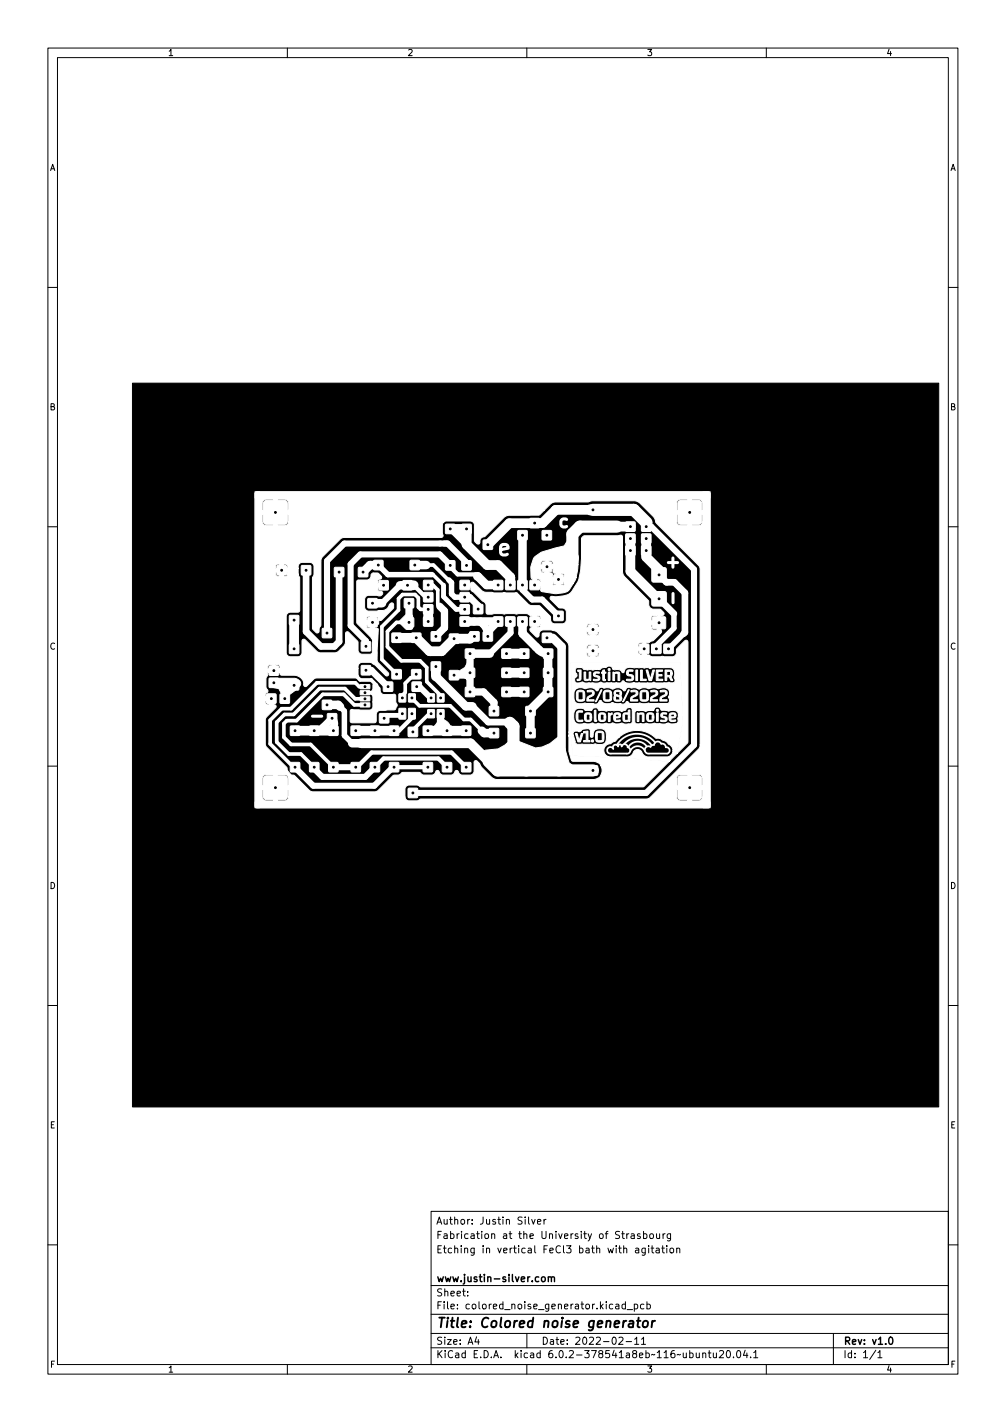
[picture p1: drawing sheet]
<svg xmlns="http://www.w3.org/2000/svg" width="210mm" height="297mm" viewBox="0 0 210 297" stroke-linecap="round" stroke-linejoin="round" font-family="sans-serif">
<defs><g id="words">
<text font-size="4.6" fill="#fff" x="104" y="116.1">e</text>
<g font-size="3.5" fill="#fff">
<text x="116.7" y="110.2">c</text>
<text x="139.5" y="118.6">+</text>
<text x="139.4" y="124.3" transform="rotate(90 139.4 124.3)">-</text>
<text x="66.8" y="148.5" transform="rotate(180 66.8 148.5)">-</text>
</g>
<text font-size="2.8" x="91" y="277.3">Title: Colored noise generator</text>
<g font-size="2.1">
<text x="91" y="255.8">Author: Justin Silver</text>
<text x="91" y="261.8">Etching in vertical FeCl3 bath with agitation</text>
<text x="91" y="258.8">Fabrication at the University of Strasbourg</text>
<text x="91" y="267.8">www.justin-silver.com</text>
<text x="91" y="273.5">File: colored_noise_generator.kicad_pcb</text>
<text x="91" y="270.8">Sheet:</text>
<text x="91" y="280.9">Size: A4</text>
<text x="113" y="280.9">Date: 2022-02-11</text>
<text x="176" y="280.9">Rev: v1.0</text>
<text x="91" y="283.7">KiCad E.D.A. kicad 6.0.2-378541a8eb~116~ubuntu20.04.1</text>
<text x="176" y="283.7">Id: 1/1</text>
</g>
<g font-size="1.8">
<text x="35" y="11.7">1</text>
<text x="85" y="11.7">2</text>
<text x="135" y="11.7">3</text>
<text x="185" y="11.7">4</text>
<text x="10.3" y="35.7">A</text>
<text x="198.4" y="35.7">A</text>
<text x="10.3" y="85.7">B</text>
<text x="198.4" y="85.7">B</text>
<text x="10.3" y="135.7">C</text>
<text x="198.4" y="135.7">C</text>
<text x="10.3" y="185.7">D</text>
<text x="198.4" y="185.7">D</text>
<text x="10.4" y="235.7">E</text>
<text x="198.4" y="235.7">E</text>
<text x="10.4" y="285.7">F</text>
<text x="35" y="286.7">1</text>
<text x="85" y="286.7">2</text>
<text x="135" y="286.7">3</text>
<text x="185" y="286.7">4</text>
<text x="198.5" y="285.7">F</text>
</g>
</g></defs>
<g fill="none" stroke="#000" stroke-width=".21">
<path d="M10 10h190v277h-190zM12 12h186v273h-186zM60 10v2M110 10v2M160 10v2M10 60h2M198 60h2M10 110h2M198 110h2M10 160h2M198 160h2M10 210h2"/>
<path d="M198 210h2M90 253h108v32h-108zM110.4 254.2v1.3l.2 .2M111 254.7l.4 1 .3-1M112.2 255.2l.7-.1v-.3l-.5-.1-.2 .2 .1 .7h.6M113.6 254.7v1M114 254.7l-.4 .3M130.9 257.7v1M131.3 257.7l-.4 .3M131.8 257.8h.6v.9M132.4 258.1h-.5l-.2 .3 .2 .3 .5-.1M133.7 257.8l-.4-.1-.2 .2 .1 .2 .5 .2v.3h-.6"/>
<path d="M134.4 257.8l.4-.1 .3 .3-.2 .6h-.5M134.4 257.2v1.5M135.8 257.8l.4-.1 .2 .3v.4l-.2 .3-.4-.1-.1-.2zM137.1 257.7l.1 .9 .3 .1 .2-.1M137.7 257.7v1M138.4 257.7v1M138.9 257.7l-.5 .3M140 257.7v1.2l-.3 .3-.3-.1M140 257.8l-.4-.1-.3 .3 .1 .6h.6M10 260h2M90 278.5h108M90 274.5h108"/>
<path d="M90 268.5h108M97.7 270.6v.1M97.7 269.8v.1M99.5 279.2l-.3 1.1h.9M99.9 279.8v1M110 278.5v3M129.2 279.5l.6-.2 .3 .4-.9 1.1h.9M130.6 272.5l-.4-.1-.3 .3 .1 .6h.6M130.6 271.9v1.5M130.9 273.6h1.2M132.4 272.5l.5-.1 .3 .3-.2 .6h-.6M132.4 272.4v1.5"/>
<path d="M132.5 279.7l.4-.4v1.5M132.7 260.8h.6l.1 .9M133.4 261.1h-.5l-.2 .3 .2 .3 .5-.1M133.9 279.7l.5-.4v1.5M134.4 272.5l-.4-.1-.3 .3 .2 .6h.5M134.7 260.7v1.2l-.3 .3-.3-.1M134.7 260.8l-.4-.1-.3 .3 .2 .6h.5M135.1 272.5l.4-.1 .3 .3-.1 .6h-.6M135.1 271.9v1.5M135.4 260.2v.2M135.4 260.7v1M135.9 260.7h.6"/>
<path d="M136.2 260.2v1.3l.3 .2M137 260.8h.6l.1 .9M137.7 261.1h-.5l-.3 .3 .3 .3 .5-.1M138.2 260.7h.5M138.4 260.2v1.3l.3 .2M139.2 260.2v.2M139.2 260.7v1M140 260.8l.4-.1 .3 .3v.4l-.3 .3-.4-.1-.1-.2zM141.3 260.9l.2-.2 .4 .1v.9M141.3 260.7v1M174 278.5v6.5M198 260h2"/>
<path d="M60 285v2M90 281.5h108M110 285v2M130.7 280.2h1.2M132.5 280.8h.9M133.9 280.8h.9M146.7 282.8l.2-.2 .4 .1 .1 .9M146.7 282.6v1M147.9 282.6h.5M148.1 282.1v1.3l.3 .2M148.9 282.6l.1 .9 .4 .1 .2-.1M149.6 282.6v1"/>
<path d="M150.2 282.3l.6-.2 .3 .4-.9 1.1h.9M151.9 282.2l.1-.1a.8 .8 0 0 1 .5 .8 .8 .8 0 0 1-.5 .7 1 1 0 0 1-.1-1.4zM153.2 283.5v.1M153.9 282.3l.3-.2a.8 .8 0 0 1 .5 .8 .8 .8 0 0 1-.5 .7l-.3-.1-.1-.5zM155.6 282l-.4 1.1h1M155.9 282.6v1M156.7 283.5v.1M157.4 282.5l.4-.4v1.5M157.4 283.6h.8M160 285v2M182.9 282l-1.3 2M183.3 282.5l.4-.4v1.5"/>
<path d="M183.3 283.6h.9"/>
</g>
<path d="M113.1 266.9l.2-.2 .5 .2v.5l-.1 .2-.4 .1-.2-.1zM114.5 266.9l.2-.2 .4 .1v.9M114.5 266.7v1M115.1 266.9l.2-.2 .4 .1 .1 .9M185.8 279.4l.1-.1a.8 .8 0 0 1 .5 .8 .8 .8 0 0 1-.5 .7 1 1 0 0 1-.1-1.4z" fill="none" stroke="#000" stroke-width=".3"/>
<path d="M131.4 276h.8l-.1 1.2M132.2 276.4l-.6 .1a.4 .4 0 0 0-.4 .3 .4 .4 0 0 0 .3 .4l.6-.1M133 275.9h.7M133.3 275.2l-.2 1.8 .1 .1 .4 .1M134.4 276.1l.1-.1a.5 .5 0 0 1 .8 .3l-.1 .6-.2 .2a.5 .5 0 0 1-.8-.2zM136.2 275.9l-.2 1.3M136.8 275.9l-.4 .1-.2 .3" fill="none" stroke="#000" stroke-width=".4"/>
<path d="M27.7 80h168.3v151.2h-168.3z" fill="#000" stroke="#000" stroke-width=".21"/>
<path d="M53.3 102.7h95v66h-95z" fill="none" stroke="#fff" stroke-width=".21"/>
<path d="M127 156.2a.68 .68 0 0 1 1.1 .2l-.1-.5 .5-.3h.3l.3 .3 .1-.3 .3-.1 .3 .4 .3-.3 .4-.1 .4 .2 .2 .4a.67 .67 0 0 1 .5 .8 .67 .67 0 0 1-.8 .5h-3.2a.68 .68 0 0 1-.8-.4 .68 .68 0 0 1 .2-.8zM130.3 155.5a3.6 3.6 0 0 1 5.8 .2M134.6 156.8a1.67 1.67 0 0 0-1.5-.9 1.67 1.67 0 0 0-1.5 1M134.9 156.1a.77 .77 0 0 1 .9-.1l.3-.3a.6 .6 0 0 0 .7-.6 .87 .87 0 0 1 1.3 .2 .76 .76 0 0 1 .9 .8 .67 .67 0 0 1 .8 .5 .67 .67 0 0 1-.5 .8h-3.8a.77 .77 0 0 1-.8-.4 .77 .77 0 0 1 .2-.9zM135 155.9a2.26 2.26 0 0 0-3.8 .1M136.8 155.1a4.9 4.9 0 0 0-8 .5" fill="none" stroke="#fff" stroke-width=".37"/>
<g fill="#fff" stroke="#fff" stroke-width=".21">
<path d="M138.9 140h.5a.67 .67 0 0 1 1 .7h-.4a.32 .32 0 0 0-.1-.4 .32 .32 0 0 0-.3-.1h-.4v.9h.7l.1-.4h.4l-.1 .4-.2 .2 .4 .8h-.4l-.4-.7h-.5v.7h-.3z"/>
<path d="M121.8 152.8l1-.1v2h.4v.3h-1.3v-.3h.5v-1.3v-.3h-.6z"/>
<path d="M133 148.9l.3 .2a.74 .74 0 0 1 1-.1 .74 .74 0 0 1 .2 .9v.8h-.4v-1.5h-.2a.35 .35 0 0 0-.5 0 .35 .35 0 0 0 0 .5v1h-.4z"/>
<path d="M128.3 144.4l.4-.2a.78 .78 0 0 1 1.1 .6h-.4v-.3h-.8l-.1 .5 .8 .3h.1v-.5h.4l-.2 .6 .2 .5h-.4v-.3l-.8-.2-.1 .8h.8l.1-.3h.4a.72 .72 0 0 1-1.1 .6 .8 .8 0 0 1-.4-1.3l-.1-.5z"/>
<path d="M133.8 144.3l.3-.1a1 1 0 0 1 1.1 .3 1 1 0 0 1 .2 1.1l-.1 .6h-.3v-1.6l-1-.1v1.6l1.3 .1a1.2 1.2 0 0 1-1.6 0 2.31 2.31 0 0 1 .1-1.9z"/>
<path d="M122.2 149.1a.8 .8 0 0 1 1-.2 .8 .8 0 0 1 .3 .9h-.3v-.6h-.8v1.2h.7l.1-.6h.3a.79 .79 0 0 1-.8 .9 .79 .79 0 0 1-.7-1z"/>
<path d="M125.8 140l.4-.1v.5h.3v.2h-.3v1.3h.2a.31 .31 0 0 1-.4 .3 .31 .31 0 0 1-.1-.5l-.1-1.1h-.2v-.2h.2z"/>
<path d="M131.2 144.1h.2l-1.2 2.4-.2 .1z"/>
<path d="M128.3 149.1l.4-.2a.55 .55 0 0 1 .6 0 .55 .55 0 0 1 .3 .5h-.3v-.2h-.7l-.1 .5h.3a.29 .29 0 0 0 .4 0 .29 .29 0 0 0 .1-.3h.3a.51 .51 0 0 1-.7 .6h-.4v.4h1v.1a.85 .85 0 0 1-1.1 .1 .85 .85 0 0 1-.3-1.1z"/>
<path d="M124.6 152.8h.1a.97 .97 0 0 1 1.2 .1 .97 .97 0 0 1 .2 1.1l-.1 .7h-.2l-.1-1.6-1-.1 .1 1.7h1.2a1.19 1.19 0 0 1-1.6 0 2.18 2.18 0 0 1 .2-1.9z"/>
<path d="M135.2 149.1a.8 .8 0 0 1 .9-.2 .8 .8 0 0 1 .4 .9h-.3v-.6h-.8v1.2h.7l.1-.6h.3a.79 .79 0 0 1-.8 .9 .79 .79 0 0 1-.7-1z"/>
<path d="M120.5 148.6l1.1-.1v.3l-.9 .1v1.5h.9l.1 .1a.86 .86 0 0 1-1.1 .1 .86 .86 0 0 1-.3-1z"/>
<path d="M131.7 144.3l.4-.1a.74 .74 0 0 1 .8 .1 .74 .74 0 0 1 .2 .9l-1.1 .5v.5h1.1v.2h-1.5a1.19 1.19 0 0 1 1.2-1.3v-.6h-1.1z"/>
<path d="M127.1 140.4l.3-.1v1.8h-.4z"/>
<path d="M131 140l.4-.1 .8 .1v.2h-1v.7h.2a.7 .7 0 0 1 .9 .6 .7 .7 0 0 1-.9 .7l-.6-.1v-.2h1.1v-.7a.77 .77 0 0 1-1.1-.7z"/>
<path d="M137 140h1.4l-.1 .2h-.9v.7h.8v.3h-.8v.7h1v.3h-1.4z"/>
<path d="M133.7 140h.4v1.9h.8v.3h-1.2z"/>
<path d="M139.9 149.1l.3-.2a.55 .55 0 0 1 .6 0 .55 .55 0 0 1 .3 .5h-.3v-.2h-.7v.5h.3a.29 .29 0 0 0 .3 0 .29 .29 0 0 0 .1-.3h.3a.51 .51 0 0 1-.7 .6h-.3v.4h.9l.1 .1a.85 .85 0 0 1-1.1 .1 .85 .85 0 0 1-.3-1.1z"/>
<path d="M134.9 140a.51 .51 0 0 1 .5 .6l.4 1.2 .5-1.8h.3l-.6 2.2h-.5z"/>
<path d="M124.1 148.4l.3-.1v2.1l.2 .1a.25 .25 0 0 1-.2 .3 .25 .25 0 0 1-.3-.2z"/>
<path d="M130.2 149l.4-.1 .6 .1v-.3a.26 .26 0 0 1 0-.3 .26 .26 0 0 1 .3-.1v1.5h-.3v-.6h-.3a.38 .38 0 0 0-.5 .1 .38 .38 0 0 0 0 .5v.7l.7-.1 .1-.6h.3v.9l-.2-.1a.82 .82 0 0 1-1 0 .82 .82 0 0 1-.2-1z"/>
<path d="M127 148.9l.3 .3 .5-.3v.3l-.4 .2v1.3h-.4z"/>
<path d="M137.1 148.9h.3v1.8h-.3z"/>
<path d="M126.2 144.3l.3-.1a1 1 0 0 1 1.1 .3 1 1 0 0 1 .1 1.1l-.1 .6h-.2l-.1-1.6-1-.1 .1 1.6 1.2 .1a1.2 1.2 0 0 1-1.6 0 2.31 2.31 0 0 1 .2-1.9z"/>
<path d="M138.1 149l.4-.1 .7 .1-.1 .2h-.8l.1 .4a.64 .64 0 0 1 .8 .2 .64 .64 0 0 1 0 .8l-.5 .1h-.8l.1-.3h.9v-.4a.71 .71 0 0 1-.9-.7z"/>
<path d="M137.8 144.3l.4-.1a.74 .74 0 0 1 .8 .1 .74 .74 0 0 1 .2 .9l-1.1 .5v.5h1.2v.2h-1.5a1.19 1.19 0 0 1 1.1-1.3v-.6h-1z"/>
<path d="M125.5 144.1h.2l-1.2 2.4-.2 .1z"/>
<path d="M132.8 140h.3v2.2h-.3z"/>
<path d="M120.2 153.2h.3l.4 1.5 .5-1.5 .3 .1-.5 1.7h-.5z"/>
<path d="M128 140.4l.2 .1a.92 .92 0 0 1 1.2 .1v1.6h-.4v-1.6h-.2a.35 .35 0 0 0-.4 .1 .35 .35 0 0 0-.1 .4v1.1h-.3z"/>
<path d="M135.9 144.3l.3-.1a.74 .74 0 0 1 .9 .1 .74 .74 0 0 1 .1 .9l-1.1 .5v.5h1.2v.2h-1.5a1.19 1.19 0 0 1 1.2-1.3v-.6h-1.1z"/>
<path d="M121.9 140.4h.4v1.5l.7-.1v-1.4h.4v1.8l-.3-.2-.2 .1a.61 .61 0 0 1-.8 0 .61 .61 0 0 1-.2-.7z"/>
<path d="M120.6 140h.7v1.8a.38 .38 0 0 1-.5 .4h-.3a.3 .3 0 0 1 .1-.3 .3 .3 0 0 1 .3-.1l.1-1.6h-.4z"/>
<path d="M122.6 144.3l.4-.1a.74 .74 0 0 1 .8 .1 .74 .74 0 0 1 .2 .9l-1.1 .5v.5h1.1v.2h-1.5a1.19 1.19 0 0 1 1.2-1.3v-.6h-1.1z"/>
<path d="M124.1 140.5l.3-.2 .8 .1-.1 .3-.8-.1 .1 .5a.64 .64 0 0 1 .7 .2 .64 .64 0 0 1 0 .7l-.4 .2-.8-.1v-.2h1v-.4a.71 .71 0 0 1-1-.8z"/>
<path d="M120.5 144.3l.3-.1a1 1 0 0 1 1.1 .3 1 1 0 0 1 .2 1.1l-.1 .6h-.3v-1.6l-1-.1v1.6l1.3 .1a1.2 1.2 0 0 1-1.6 0 2.31 2.31 0 0 1 .1-1.9z"/>
<path d="M125.1 149.1a.8 .8 0 0 1 1-.2 .8 .8 0 0 1 .4 .9h-.4v-.6h-.8v1.2h.8v-.6h.4a.79 .79 0 0 1-.9 .9 .79 .79 0 0 1-.6-1z"/>
<path d="M90.1 138.3h1.9v1.9h-1.9z"/>
<path d="M100.9 112.8h1.9v1.9h-1.9z"/>
<path d="M85.3 164.7h1.8v1.9h-1.8z"/>
<path d="M98.9 126.3h1.9v1.9h-1.9z"/>
<path d="M115.7 120.1h1.8v1.9h-1.8z"/>
<path d="M115.7 127.7h1.8v1.9h-1.8z"/>
<path d="M93.1 109.5h1.9v1.9h-1.9z"/>
<path d="M93.1 117.2h1.9v1.8h-1.9z"/>
<path d="M81.9 139.9h1.8v1.9h-1.8z"/>
<path d="M81.9 132.3h1.8v1.9h-1.8z"/>
<path d="M100.9 132h1.9v1.9h-1.9z"/>
<path d="M109.8 147.6h1.9v1.9h-1.9z"/>
<path d="M102.2 147.6h1.9v1.9h-1.9z"/>
<path d="M85.3 151.9h1.8v1.9h-1.8z"/>
<path d="M60.5 134.6h1.8v1.9h-1.8z"/>
<path d="M60.5 142.2h1.8v1.9h-1.8z"/>
<path d="M122.9 105.6h1.9v1.8h-1.9z"/>
<path d="M122.9 130.6h1.9v1.8h-1.9z"/>
<path d="M122.9 135h1.9v1.9h-1.9z"/>
<path d="M122.9 160h1.9v1.9h-1.9z"/>
<path d="M96.5 117.2h1.9v1.8h-1.9z"/>
<path d="M96.5 109.5h1.9v1.9h-1.9z"/>
<path d="M86 139.9h1.8v1.9h-1.8z"/>
<path d="M86 132.3h1.8v1.9h-1.8z"/>
<path d="M113.3 132.3h1.8v1.9h-1.8z"/>
<path d="M84.1 121.3h1.9v1.9h-1.9z"/>
<path d="M79.1 121.3h1.9v1.9h-1.9z"/>
<path d="M90.1 132h1.9v1.9h-1.9z"/>
<path d="M136.2 118.7l.3-.1h2.5l.1 .3v2.6l-.3 .1-2.6-.1-.1-.3z"/>
<path d="M136.2 123.7l.3-.1h2.5l.1 .3v2.6l-.3 .1-2.6-.1-.1-.3z"/>
<path d="M136.3 129l.2-.2 2.4 .1 .1 .2-.1 2.1-.2 .2-2.4-.1-.1-.3z"/>
<path d="M74.9 118.6h1.8v1.8h-1.8z"/>
<path d="M69.9 118.6h1.8v1.8h-1.8z"/>
<path d="M88.4 151.7h1.9v1.9h-1.9z"/>
<path d="M88.4 159.3h1.9v1.9h-1.9z"/>
<path d="M55.2 104.7l.4-.2h3.8l.4 .2 .2 .5v3.7l-.2 .5-.4 .1h-3.8l-.4-.1-.2-.5v-3.7z"/>
<path d="M88.5 128.9h1.9v1.9h-1.9z"/>
<path d="M88.5 126.3h1.9v1.9h-1.9z"/>
<path d="M88.5 123.8h1.9v1.9h-1.9z"/>
<path d="M88.5 121.3h1.9v1.8h-1.9z"/>
<path d="M96.1 121.3h1.9v1.8h-1.9z"/>
<path d="M96.1 123.8h1.9v1.9h-1.9z"/>
<path d="M96.1 126.3h1.9v1.9h-1.9z"/>
<path d="M96.1 128.9h1.9v1.9h-1.9z"/>
<path d="M141.7 162.2l.4-.2h3.8l.4 .2 .2 .5v3.7l-.2 .5-.4 .1h-3.8l-.4-.1-.2-.5v-3.7z"/>
<path d="M68.7 151.7h1.9v1.9h-1.9z"/>
<path d="M68.7 159.3h1.9v1.9h-1.9z"/>
<path d="M68.4 149.1h1.9v1.9h-1.9z"/>
<path d="M77.3 151.7h1.9v1.9h-1.9z"/>
<path d="M77.3 159.3h1.9v1.9h-1.9z"/>
<path d="M113.5 143.6h1.9v1.9h-1.9z"/>
<path d="M108.5 143.6h1.9v1.9h-1.9z"/>
<path d="M141.7 104.7l.4-.2h3.8l.4 .2 .2 .5v3.7l-.2 .5-.4 .1h-3.8l-.4-.1-.2-.5v-3.7z"/>
<path d="M85.7 117.1h1.8v1.9h-1.8z"/>
<path d="M78 117.1h1.9v1.9h-1.9z"/>
<path d="M80.1 142.5h1.9v1.9h-1.9z"/>
<path d="M55.2 162.2l.4-.2h3.8l.4 .2 .2 .5v3.7l-.2 .5-.4 .1h-3.8l-.4-.1-.2-.5v-3.7z"/>
<path d="M138.6 134.6h1.9v1.9h-1.9z"/>
<path d="M136.1 134.6h1.9v1.9h-1.9z"/>
<path d="M133.6 134.6h1.8v1.9h-1.8z"/>
<path d="M55.7 145h1.9v1.9h-1.9z"/>
<path d="M113.5 135.6h1.9v1.9h-1.9z"/>
<path d="M108.5 135.6h1.9v1.9h-1.9z"/>
<path d="M73.3 151.7h1.9v1.9h-1.9z"/>
<path d="M73.3 159.3h1.9v1.9h-1.9z"/>
<path d="M79.3 149.1h1.8v1.9h-1.8z"/>
<path d="M76.8 129.1h1.9v1.8h-1.9z"/>
<path d="M84.5 129.1h1.8v1.8h-1.8z"/>
<path d="M113.5 139.6h1.9v1.9h-1.9z"/>
<path d="M108.5 139.6h1.9v1.9h-1.9z"/>
<path d="M96.4 151.7h1.9v1.9h-1.9z"/>
<path d="M96.4 159.3h1.9v1.9h-1.9z"/>
<path d="M104.8 135.6h1.9v1.9h-1.9z"/>
<path d="M97.2 135.6h1.9v1.9h-1.9z"/>
<path d="M113.3 117.4h1.8v1.9h-1.8z"/>
<path d="M104.8 139.6h1.9v1.9h-1.9z"/>
<path d="M97.2 139.6h1.9v1.9h-1.9z"/>
<path d="M93.9 140.1h1.8v1.9h-1.8z"/>
<path d="M93.9 132.5h1.8v1.9h-1.8z"/>
<path d="M86.1 142.5h1.9v1.9h-1.9z"/>
<path d="M56.2 141.7h1.9v1.9h-1.9z"/>
<path d="M56.2 139.1h1.9v1.9h-1.9z"/>
<path d="M91.3 148.3h1.4v1.6h-1.4z"/>
<path d="M89.3 148.3h1.4v1.6h-1.4z"/>
<path d="M85.3 148l1.3-.1 .1 .2-.1 2.1-1.3-.1z"/>
<path d="M83.3 148l1.3-.1 .1 .2-.1 2.1-1.3-.1z"/>
<path d="M91.3 145h1.4v1.6h-1.4z"/>
<path d="M89.3 145h1.4v1.6h-1.4z"/>
<path d="M85.3 145h1.4v1.6h-1.4z"/>
<path d="M83.3 145h1.4v1.6h-1.4z"/>
<path d="M63 118.2h1.9v1.9h-1.9z"/>
<path d="M60.5 128.6h1.8v1.9h-1.8z"/>
<path d="M57.9 118.2h1.8v1.9h-1.8z"/>
<path d="M102.2 152.2h1.9v1.9h-1.9z"/>
<path d="M109.8 152.2h1.9v1.9h-1.9z"/>
<path d="M67.3 131.3h1.9v1.9h-1.9z"/>
<path d="M67.3 146.3h1.9v1.9h-1.9z"/>
<path d="M81.3 151.7h1.9v1.9h-1.9z"/>
<path d="M81.3 159.3h1.9v1.9h-1.9z"/>
<path d="M64.7 151.7h1.9v1.9h-1.9z"/>
<path d="M64.7 159.3h1.9v1.9h-1.9z"/>
<path d="M92.4 151.7h1.9v1.9h-1.9z"/>
<path d="M92.4 159.3h1.9v1.9h-1.9z"/>
<path d="M98.1 132h1.9v1.9h-1.9z"/>
<path d="M75.5 134.1h1.8v1.8h-1.8z"/>
<path d="M75.5 139.1h1.8v1.8h-1.8z"/>
<path d="M103.1 121.3h1.9v1.8h-1.9z"/>
<path d="M105.6 121.3h1.9v1.8h-1.9z"/>
<path d="M108.1 121.3h1.9v1.8h-1.9z"/>
<path d="M110.7 121.3h1.9v1.8h-1.9z"/>
<path d="M110.7 128.9h1.9v1.9h-1.9z"/>
<path d="M108.1 128.9h1.9v1.9h-1.9z"/>
<path d="M105.6 128.9h1.9v1.9h-1.9z"/>
<path d="M103.1 128.9h1.9v1.9h-1.9z"/>
<path d="M104.8 143.6h1.9v1.9h-1.9z"/>
<path d="M97.2 143.6h1.9v1.9h-1.9z"/>
<path d="M60.7 151.7h1.9v1.9h-1.9z"/>
<path d="M60.7 159.3h1.9v1.9h-1.9z"/>
<path d="M76.8 125.1h1.9v1.8h-1.9z"/>
<path d="M84.5 125.1h1.8v1.8h-1.8z"/>
<path d="M110.7 108.3h1.9v1.9h-1.9z"/>
<path d="M113.2 110.9h1.9v1.8h-1.9z"/>
<path d="M108.2 110.9h1.8v1.8h-1.8z"/>
<path d="M134 109.1h1.9v1.8h-1.9z"/>
<path d="M134 111.6h1.9v1.8h-1.9z"/>
<path d="M134 114.1h1.9v1.8h-1.9z"/>
<path d="M130.7 109.1h1.9v1.8h-1.9z"/>
<path d="M130.7 111.6h1.9v1.8h-1.9z"/>
<path d="M130.7 114.1h1.9v1.8h-1.9z"/>
<path d="M58.5 145h1.9v1.9h-1.9z"/>
<path d="M75.2 143h2v.8l-1.9 .1z"/>
<path d="M75.2 144.3h2v.8h-1.9z"/>
<path d="M75.2 145.6l2-.1v.9h-1.9z"/>
<path d="M75.2 146.8h2v.8l-1.9 .1z"/>
<circle cx="137.2" cy="148.4" r=".22"/>
<circle cx="127.2" cy="139.9" r=".22"/>
<circle cx="123.7" cy="154.8" r=".25"/>
</g>
<path d="M94 118.1v.3l1.6 1.6h3.7l.4 .4M76.8 131.7h1.1l.5 .5M86.4 122.3l2.5 2.4h.5M101.6 122.2h.1M86 149.1v.8l-2.7 2.7h-1" fill="none" stroke="#fff" stroke-width=".89"/>
<path d="M85.4 130h-2.6l-1.9 1.9v3.2l2.9 2.9h3.9l1.4 1.4v3l2.9 2.9v.5M89.4 127.3h-1.6l-.4-.5v-1.9l-.7-.7h-2.6l-.9 .8v2.4l-3.5 3.5v6.9l3.1 3M89.4 122.2h1l1 1v3l.4 .4M90.2 120h.2l2.2 2.2M102.7 130.1h1.1M104 129.8l-.3 .3h-1M73.8 140.6l1.4 1.4h2.3l1.1 1.1v1.1l-.5 .5h-1.9M86 145.8l1.6 1.6h6.4l2.9 2.9h1.4l2.3 2.3M90 149.1h-.4l-3.4 3.4v.4" fill="none" stroke="#fff" stroke-width=".76"/>
<path d="M94 118l-2.2-2.2h-16.6l-2 2v12.9l3.2 3.2v1.1M97.4 118.1v-.6l-3.9-4h-21.6l-3.6 3.7v15M135 110h1l8.9 8.9v36.7l-10 10h-48.7M83.5 122.3l-3.7 3.7M109.1 129.8h.1M114.2 133.2h1.2M87 143.4h.6l2.4 2.4" fill="none" stroke="#fff" stroke-width="1.3"/>
<path d="M123.7 106.5h-7.7l-2.7 2.8h-6.9l-4.5 4.5M123.8 106.5v.1M128.8 110h2.9M135 109.2v.8M85.1 122.3h1.3M91 139.2v2.1M105.8 136.5h3.6M75.4 155.3h22.8l3.8 3.7M105.8 140.5h3.6M105.8 144.5h3.6" fill="none" stroke="#fff" stroke-width="2"/>
<path d="M79 118h-1.7l-1.5 1.5M77.8 126h2M83.5 122.3h1.6M97 129.8h7M99.7 120.4l1.9 1.8M101.6 122.2h2.4M109.1 129.8v2.6l3.4 3.3a2.75 2.75 0 0 0 1.9 .8v8l-3.6 3.7M115.4 133.2l1.9 1.9v25.3l-.5 .5h-3.9l-5.7-5.7M68.3 147.2h2.3l.4 .4M73.5 155.3h1.9M91 141.3l6.3 6.2h1.3M110.8 148.5v4.6" fill="none" stroke="#fff" stroke-width="1.8"/>
<path d="M79 118l2 2h9.2M71 147.6l.9 .9v5.1l1.6 1.7" fill="none" stroke="#fff" stroke-width="1.1"/>
<path d="M123.8 106.5h8.5l2.7 2.7M128.8 110h-7.7l-1.6 1.6v4.5M102 159l1.9 1.9h19.9M106.4 151l.8 .7v3.5" fill="none" stroke="#fff" stroke-width="2.5"/>
<path d="M91.8 126.6l1 1v3.5l-1.8 1.8M100.3 129.8a4 4 0 0 1 1.6 3.1l.1-.8 .3-.5 1.7-1.8h-1.3" fill="none" stroke="#fff" stroke-width="1.5"/>
<path d="M63.9 119.1v12.8l3.1 3.1h2.8l1-1v-14.5M76.4 140h1.1l3.5 3.4M98.6 147.5l3.3 3.3h4.4" fill="none" stroke="#fff" stroke-width="1.4"/>
<path d="M92.6 122.2v2.4l2.7 2.7h1.7M110.8 148.2v.3" fill="none" stroke="#fff" stroke-width="1"/>
<circle cx="82.3" cy="160.3" r=".44" fill="#fff"/>
<path d="M89 118h1.5l3.2 3.1M76.2 143.4h-1.2l-.8-.8h-8l-5.4 5.4h-2l-2.4 2.4v5l4.9 4.9h.3M76.2 146h-2l-2.2-2.2h-5.3l-5.4 5.4h-1.9l-1.6 1.7v4.1l2.5 2.5h2.5l2.5 2.5v.3M76.2 147.2h-2.2l-2.2-2.2h-4.4l-5.5 5.5h-2l-.6 .6v2.9l1.5 1.5h4.1l4.7 4.8M86.9 140.8l-1.1 .8-1.2 1.1v1.9l-.6 .7v.5" fill="none" stroke="#fff" stroke-width=".76"/>
<path d="M106.5 129.8l.1 2.4-4.3 4.3M109.1 122.2v1l2 2h2.1l3.4 3.5M65.3 160.3l2 2h8.9l2.1-2M69.6 160.3h4.7M82.3 160.3h-.3l-3.9 3.8h-12.7l-3.8-3.8" fill="none" stroke="#fff" stroke-width="1.3"/>
<path d="M74.3 160.3h.2l3.1-3.1h16.7l3 3.1M78.3 160.3l1.8-1.9h11.4l1.8 1.9M82.3 160.3h7" fill="none" stroke="#fff" stroke-width=".89"/>
<path d="M97 124.7h1.1l1.7 1.8v.7M137.6 120.1l1.6 1.5h1.6l2.2 2.2v8.3l-.3 .3M137.6 125.1l3.1 3.1" fill="none" stroke="#fff" stroke-width="1.4"/>
<g fill="none" stroke="#fff" stroke-width="2">
<path d="M94 110.5h3.4v3.2l4.3 4.3h2.3l2.5 2.6v1.6M94.6 110.5l2.6 2.6M131.6 112.5v6.9l5.8 5.7h.2M134.9 112.5v3.9l2.7 2.6v1.1M61.4 129.5v6M82.8 133.2h4.1M86.9 133.2h.1M86.9 133.2l2.8 2.8h2.5l2.6-2.6M89.4 127.3v2.5M94.8 133.4h.1M98.6 132.9l-.5 .5h-3.3M61.6 152.6h7.7"/>
<path d="M74.3 152.6h8M89.3 152.6h8"/>
</g>
<path d="M93.7 121.1l.6 .6v2.4l.7 .6h2M140.7 128.2v3l-3.7 3.7v.6M142.7 132.4l-3.1 3.1" fill="none" stroke="#fff" stroke-width="1.1"/>
<path d="M86.6 118h2.4M109.1 111.8v10.4M98.1 136.5h4.2M109.1 122.2h.1M100.6 152.6l.5 .5h2" fill="none" stroke="#fff" stroke-width="1.8"/>
<path d="M97 124.7l.1 .1M84 149.1l-.3 .3h-2.7l-.8 .8" fill="none" stroke="#fff" stroke-width="1"/>
<path d="M85.4 126v4M98.1 136.5v8h2.9l2.1 2.2v1.8M69.6 151.8v.7M69.9 151.3l-.1-.6-.5-.7-1.8 1.8a2.73 2.73 0 0 1-1.9 .8M69.9 152l-.3 .6M92 149.1v2.8l.7 .7h.6M97.9 141.5h.1M98.1 140.5l-.4 .5h-2.9" fill="none" stroke="#fff" stroke-width="1.5"/>
<g fill="#fff" stroke="#fff" stroke-width=".21">
<path d="M54 103.5l93.3-.1 .3 .4v2.8h-.8v-1.5a.87 .87 0 0 0-.8-.8h-1.6v2.3h-.8v-2.3h-1.6a.87 .87 0 0 0-.7 .8v1.6l6.3-.1v2.4h-.8v-1.6h-2.4v2.4h-.8v-2.4h-2.3v1.6a.87 .87 0 0 0 .8 .8h3.9a.87 .87 0 0 0 .8-.8h.8v46.6l-1.4-.1-.1-36.9-.3-.6-8.8-8.8-.5-1.2-3.2-3.1-1-.3h-8.6l-.9 .3h-7l-.7 .3-1.5 1.4h-53.3v-1.5a.87 .87 0 0 0-.8-.8h-1.6v2.3h-.8v-2.3h-1.6a.87 .87 0 0 0-.7 .8v1.6l58.8-.1-1.2 1h-6l-.8 .2-4.3 4.2a1.47 1.47 0 0 0-1.1 1v.4l-.3 .3-.3-.1-.5-.6-.1-3.4a.87 .87 0 0 0-.8-.8h-5l-.5 .2h-32.4v-1.6h-2.4v2.4h-.8v-2.4h-2.3v1.6a.87 .87 0 0 0 .8 .8h3.9a.87 .87 0 0 0 .8-.8h32.4l-.3 .6v1.9a.48 .48 0 0 1-.3 .8h-20.3l-.7 .2-3.8 3.8-.3 .6v13.7l-.3 .6-.1 .7a.38 .38 0 0 1-.2 .3 .38 .38 0 0 1-.4-.1l-.8-.9v-10.5l.4-.7v-1.7a.88 .88 0 0 0-.9-.8h-1.9l-.5 .5v.7h-2.2l-.1-.6-.4-.2h-.4v.8h-.8v-.8h-.6l-.3 .4 .1 .4h4.7v1.2h-2.2v-.4h-.9v.9h-.8v-.9h-.9l.1 .6 .4 .3h1.7l.2-.2 .2-.3h2.2l.3 .7v7l-.4 .3h-1.9l-.4 .4-.1 .4v7.9l.2 .3 .5 .3h1.7a.88 .88 0 0 0 .9-.8v-2.5a.38 .38 0 0 1 .2-.4 .38 .38 0 0 1 .4 .1l2.7 2.7 .5 .1h3.1l.7-.3 1.3-1.4 .1-.5v-1.9a.38 .38 0 0 1 .3-.3 .38 .38 0 0 1 .4 .1l1.9 2 .1 1.8a.88 .88 0 0 0 .8 .8h1.7l.5-.3a.47 .47 0 0 1 .4-.5 .47 .47 0 0 1 .5 .4v1.5l.2 .5 2.2 2.2a.4 .4 0 0 1-.1 .6 .4 .4 0 0 1-.5 0l-2.1-2.1-.7-.5-.5-.1h-1.6a.88 .88 0 0 0-.8 .8v.5h-16.4l-.1-.8-.7-.1v.9h-.8v-.9h-.4l-.4 .3-.1 .6h18.9v1.1a.47 .47 0 0 1 0 .6 .47 .47 0 0 1-.5 .2h-8.3l-.6 .3-1.4 1.5a.53 .53 0 0 1-.6-.7l-.4-.9-1-.6-3.3-.2-.2-.1-.1-.4h-2.5v.5l-.4 .8v1.7l.3 .5a.62 .62 0 0 1-.4 1v.6h1.3l.3 .1v1.5h-.7l-.1-.9h-.8l.1 .7 .3 .2h1.2a.43 .43 0 0 1 .6 .1 .43 .43 0 0 1 0 .6l-1.9 1.8-.3 .5v5.4l.3 .5 4.2 4.2 .1 .9a.42 .42 0 0 1-.1 .5 .42 .42 0 0 1-.4 .1h-1.6v2.3h-.8v-2.3h-1.6a.87 .87 0 0 0-.7 .8v1.6h5.4l.1-1.7a.43 .43 0 0 1 0-.4 .43 .43 0 0 1 .4-.2l.8 .1 3.1 3.1 .6 .3h13l.7-.2 3.2-3.2 1.3-.1 .6-.5 3.5-.1 1 .6h1.7l.6-.4a.49 .49 0 0 1 .5-.6 .49 .49 0 0 1 .5 .6l.7 .4h1.7l.6-.4a.49 .49 0 0 1 .5-.6 .49 .49 0 0 1 .5 .6l.6 .4h1.8a.88 .88 0 0 0 .8-.8v-1.9l.1-.2 .3-.1 .7 .6 .5 .8 2 2.1 1 .4h20.7a1.93 1.93 0 0 0 1.1-2.9 2 2 0 0 0-1.5-.9h-4.2l-.3-.1-.6-2v-3.4v.3h.6l.2 4.1 10.9 .5 9.2 .7 .2-.3-5.4 5.5-.3 .1h-46.3l-.8-.4h-1.8a.89 .89 0 0 0-.7 .8v1.7h-24.3l-.1-1.6h-2.3v2.4h-.8v-2.4h-2.3v1.6a.87 .87 0 0 0 .8 .8h3.9a.87 .87 0 0 0 .8-.8h24.3l.2 .5 .6 .3h1.7l.8-.4h47.2l.7-.4 10.1-10 .3-.9h1.4v8.5h-.8v-1.5a.87 .87 0 0 0-.8-.8h-1.6v2.3h-.8v-2.3h-1.6a.87 .87 0 0 0-.7 .8v1.6l6.3-.1v2.4h-.8v-1.6h-2.4v2.4h-.8v-2.4h-2.3v1.6a.87 .87 0 0 0 .8 .8h3.9a.87 .87 0 0 0 .8-.8h.8v1.3l-.2 .3-93.3-.1-.2-.3v-63.9z"/>
<path d="M96.8 121.9l1.5-.1a.43 .43 0 0 1 .7 0l1.6 1.6 .7 .3 1.9 .2 4.7-.1 2.4 2.4 .7 .3h1.7l2.2 2.3 .1 .6h-2.1l-.2-.7-.7-.1v.8h3v.2a.87 .87 0 0 0 .8 .7h1.7a.88 .88 0 0 0 .8-.8v-1.7l-.2-.4-.4-.3-1-.1-1.7-1.8a.38 .38 0 0 1-.1-.4 .38 .38 0 0 1 .4-.2l.8 .1 1.5-.2 1.2-.4 .6-.6 1.3-2 .5-2.4 .2-2.5v-4.1l.4-.5 .2-.1h7.2a.46 .46 0 0 1 .8 .3l.1 7.7 .4 .6 4.9 4.9 .1 1.1a1 1 0 0 0 .9 .7l1.5 .1 .8 .9a.49 .49 0 0 1-.7 .4v1.1h-.8v-1.1h-.9l-.3 .5v.6h2v1.9h-.8v-1.1h-1.2v.6h-10.9l-.2-.7-.7-.2v.9h-.8v-.9l-.6 .1-.3 .3h-9.6v-.4h-.9v.9l.6-.1 .3-.4h9.6l.1 .5h13.4l.1 .3 .3 .2h1.6a.42 .42 0 0 1-.1 .7h-12.8v-.4h-.9v.8h-.8v-.8h-.9l.1 .6 .4 .3h1.7l.2-.2 .2-.3h12.8l-1.5 1.5-1 .5h-.5v.8h-.8v-.8h-.5l-.3 .2-.1 .7 1.7-.1v.4h-9.8l-.1-.5-.4-.3h-.4v.8h-.8v-.8h-.6l-.3 .4 .1 .5 12.3-.1v1.3h-.8v-.9h-.8l-.1 .5 .3 .3h-8.4v-.4h-.9v.9h-.8v-.9h-.8v.5l.4 .4h1.7l.2-.2 .2-.3 9.8 .1h.6l.7 .4h4.3l.5-.3 .2-.3 .1-1.1 1.7-1.7a.38 .38 0 0 1 .4 0 .38 .38 0 0 1 .2 .3v20.9l-2.3 2.4 1.3-6.8-.6-12.2h-22.8l.2 14.5-.6 .1-.1-18.4-.3-.5-2.4-2.3-.9-.2h-1.8l-.6 .4-.1 .7a.38 .38 0 0 1-.3 .4 .38 .38 0 0 1-.4-.1l-1.2-1.2a.45 .45 0 0 1 0-.6 .45 .45 0 0 1 .5-.1v-2.5l-.6-.1-.4-.3h-8.5l-.2-.3v-1.6l-.3-.5-2.7-2.4-.2-.2v-.6h-1.3a.38 .38 0 0 1-.3-.3 .38 .38 0 0 1 .1-.4z"/>
<path d="M77.9 142.9l.3-.1 .3 .1 .8 .8 .1 .6a.88 .88 0 0 0 .8 .8l1.9-.1a.39 .39 0 0 1 .5 .4v1.2a1 1 0 0 1 .1 1.3l-.3 .4-2.9 .1a.88 .88 0 0 0-.9 .8l-.1 1.5-.2 .3h-4.8l-.3-.2-.1-.2v-2a.66 .66 0 0 1 .8-.3h3.3l.4-.1 .3-.6v-2l-.2-.4a.59 .59 0 0 1-.3-.6 .59 .59 0 0 1 .4-.5z"/>
<path d="M74.6 121.3l.2-.1h1.8a1.21 1.21 0 0 0 1-1.3l.3-.2h.9l.8 .6a.57 .57 0 0 1-.6 .8l-.2 .8h1.3a.38 .38 0 0 1 .4 .4 .38 .38 0 0 1-.4 .3h-1.3l.1 .6 .4 .3a.46 .46 0 0 1 .4 .1 .46 .46 0 0 1 .2 .5 .89 .89 0 0 1-1.2 .3h-1.8a.89 .89 0 0 0-.8 .8v1.7a.88 .88 0 0 0 .8 .8l3-.2a1.66 1.66 0 0 0 1.4-1.3l.2-.2a.38 .38 0 0 1 .5 0 .38 .38 0 0 1 .2 .3l-.1 .8-2.4 2.4a.57 .57 0 0 1-.8-.6l-.7-.2v.9h-.8v-.9l-.6 .1-.3 .4v.4h1.7v1.6h-.8v-.8h-.9v.5l.4 .4 1.3-.1 .4 .2 .1 2.3a.4 .4 0 0 1-.4 .4 .4 .4 0 0 1-.4-.3l-3.4-3.7z"/>
<path d="M97.7 138.3l.4-.1 .2 .2a3.7 3.7 0 0 1 0 3.9 .48 .48 0 0 1-.5 .1 .48 .48 0 0 1-.3-.5l-1.1-.7-.6-.7 .1-.3a2.69 2.69 0 0 0 1.7-1.9z"/>
<path d="M91.6 150.5l.7-.3 .9 .4a1.55 1.55 0 0 1 .7 2l-.5 .2-2.6-.1-.3-.2-.1-.5z"/>
<path d="M111.6 116.3l1.6-1 4.6-1.3 .5-.7a.53 .53 0 0 1 .9 0l1.5 2.9v1.8h-5.2l-.1-.6-.4-.3h-.4v.9h-.8v-.9h-.4l-.4 .3-.1 .6h7.8l-.4 2.6h-2.4l-.1-.5-.4-.3h-.4v.8h-.8v-.8h-.4a.41 .41 0 0 1-.3-.6v-.4h-.9v.8h-.8v-.8h-.9l.1 .5 .2 .3 1.8 .1a.41 .41 0 0 1 .3 .5l.1 .5 4.9-.1-.6 1.2h-1.8v-.4h-.9v.9h-.8v-.9h-.9v.4h-2.4l-.2-.7-.7-.2v.9h3.3l.2 .3 .3 .2h1.7l.2-.2 .2-.3h1.8l-1 1.5-1 .5-1.7 .2-2.9-.4-.2-.3v-.7h-1.3l-.3-.2-.1-1.5-.3-.2-.1-2.3z"/>
<path d="M101.1 156.8l1.3-.2a4.2 4.2 0 0 0 3.3-1.3l.5-.3 1.1-.5 4.5 1.7a7.3 7.3 0 0 0 4.8-2.3h.4l.3 .3 1.5 5.1 1.3 1a.51 .51 0 0 1 .1 .6 .51 .51 0 0 1-.5 .3l-16-.7-.4-.2-2.2-2.8-.1-.3z"/>
<path d="M84.7 128.5l1.2-.1 .2 .2 .1 2.5-.3 .4-1.1-.1-1.4-1.3 .1-.5z"/>
<path d="M56.6 142l.6-.3h4.2a1.14 1.14 0 0 1 1.3 .7 1.14 1.14 0 0 1-.5 1.4l-2.7 2 .3 .3a.52 .52 0 0 1-.4 .5 .52 .52 0 0 1-.6-.4v-.3a3.3 3.3 0 0 0-.6-2.1l-1-.2a.99 .99 0 0 1-.6-1.6z"/>
<path d="M77.7 128.6h1.4v1l-.2-.7-.7-.1v.8h.9v.8h-.9v.9l.8 .1-.4 6.7-.9-.1 .1-4.7z"/>
<path d="M119.2 138.4h22.8l.2 3.7h-1.2l-.3-.7 .2-.6-.1-.7-.3-.4-.3-.2h-3.8l-.6 .2-.5-.3-.8 .2-3.1-.2-.7 .2-.4 .6a.27 .27 0 0 1-.2 .3 .27 .27 0 0 1-.3-.2l-.5-.4h-1.2l-.3-.5-.5-.3-1.7 .4-.4 .4-.9-.1-.5 .2-1.8-.1-.5-.4-1-.1-.4 .4v.6l.3 .4 .1 .4-.5 .7 .1 .6 .4 .2 1.1-.3 .8 .3h2.3l.7-.2 .6 .2h3.5l.3-.3a.28 .28 0 0 1 .3-.2 .28 .28 0 0 1 .3 .2l.3 .2 .7 .1 1-.1 3.7 .1 .4-.2 .4 .2 2.4-.1 .4-.1 .7 .1 .4-.1 .2-.4h1.2l.1 2.8h-2.5l-.2-.8-1-.5-1.2 .3-1-.2-.9 .2-1.2-.2-.8 .2-.8-.2h-.9l-.6-.1-.3 .1-.5 .6-.6-.5-.6-.1h-.5l-.7 .3-.8-.3-1 .1-.8-.2-.7 .7-1.1-.6-1.5 .2-1-.3-.8 .3-.4 .5v1.8l.2 .5 .4 .2 1 .1 .7-.2 2.2 .3 .4-.2 .3-.3a.3 .3 0 0 1 .2-.3 .3 .3 0 0 1 .3 .1l.4 .4 .5 .2h.9l.5-.3 .6 .3 1.6 .1 .6-.4a.27 .27 0 0 1 .2-.2 .27 .27 0 0 1 .3 .2l.4 .3 2-.2 .8 .2 1.1-.1 3.8 .1 .5-.4v-.5l-.2-.4 .2-.8h2.5l.2 4.5h-.9l-.1-.6-.5-.3-.7-.1-.8 .2-1.3-.2-.5-.6-.4-.1-.5 .1-.3 .5h-4.5l-.2-.4-.4-.1-.4 .1-.4 .5-.7 .2-.9-.2h-1.9l-.5 .2-.6-.2h-.9l-.6-.6-.6 .1-.5 .5h-1.2l-.5-.4h-.8l-.6 .2-.3 .3-.2 .8 .1 1.1 .3 .6 .6 .2 1.2-.1 .9 .1 .8-.2 .6 .2 .6-.1 1 .1 .7-.1 .9 .1 .4-.2 .8 .2 1.2-.1 .7 .2 1-.1 .4-.4v-2.5h4.5l-.2 .1h-.9l-.5 .2-.8-.2-1.4 .1-.2 .4 .1 2.1 .4 .2h1.5l.4-.1 1 .1 .8-.1 1.8 .2 1.1-.3 1 .2 .6-.1 .3-.2 .1-1.5h.9l.1 1.2-1.1 6.2h-1v-.2a1.6 1.6 0 0 0-1-1.2l-.4-.5-.6-.2a1.66 1.66 0 0 0-1.4-.5l-1.1-.7a5.6 5.6 0 0 0-6.6 .4l-2.8 .1v-.8l-.2-.6-.5-.3-.5-.1-.8 .1-.4 .2-.3 .5-.1 .8a.29 .29 0 0 1-.2 .2 .29 .29 0 0 1-.3-.2v-1.2l-.5-.4-1.1 .1-.7 .6-1-.1-.4 .4 .6 2 .4 .3h3.2l.5-.1 .5 .1h1l.6-.5 .2-1h2.7l-.8 .8-1.4 .6a1.38 1.38 0 0 0-1 1.6 1.38 1.38 0 0 0 1.5 1.1h3.2a1.36 1.36 0 0 0 1.5-1 1.04 1.04 0 0 1 1.1-.5 1.04 1.04 0 0 1 .8 .9 1.47 1.47 0 0 0 1.4 .6h3.9l.7-.5 .3-.8h1l-.2 .6-1.6 1.7-9.2-.7-10.9-.5-.2-2.8v-1.3h.2v-.9h-.2z"/>
<path d="M118.8 152.9h.8v.9h-.8z"/>
<path d="M58.9 160.8h1l1.3 1.5h-1l-.5-.5h-.8z"/>
<path d="M53.4 102.8l94.5-.1 .3 .3 .1 1h-95v-.9z"/>
<path d="M146.7 102.8l1.3-.1 .3 .4v65.3l-.2 .3h-.2h-1.1l-.3-.3v-1.2l.3-.7v-1.6h-.3v-.7l.3-.1v-1.6l-.3-.6v-52.2l.3-.7v-1.6h-.3v-.7l.3-.1v-1.6l-.3-.6v-1.3z"/>
<path d="M53.3 167.5h95v.9l-.2 .3h-.2h-94.3l-.3-.2z"/>
<path d="M53.4 102.8l.8-.1 .3 .4v65.3l-.1 .3h-.3h-.7l-.1-.3v-65.3z"/>
</g>
<g fill="#000" stroke="#000" stroke-width=".21">
<circle cx="57.5" cy="107" r=".19"/>
<circle cx="58.8" cy="119.1" r=".19"/>
<circle cx="63.9" cy="119.1" r=".19"/>
<circle cx="70.8" cy="119.5" r=".19"/>
<circle cx="75.8" cy="119.5" r=".19"/>
<circle cx="79" cy="118" r=".19"/>
<circle cx="86.6" cy="118" r=".19"/>
<circle cx="94" cy="118.1" r=".19"/>
<circle cx="94" cy="110.5" r=".19"/>
<circle cx="97.4" cy="118.1" r=".19"/>
<circle cx="97.4" cy="110.5" r=".19"/>
<circle cx="101.9" cy="113.8" r=".19"/>
<circle cx="109.1" cy="111.8" r=".19"/>
<circle cx="111.6" cy="109.3" r=".19"/>
<circle cx="114.2" cy="111.8" r=".19"/>
<circle cx="114.2" cy="118.4" r=".19"/>
<circle cx="123.8" cy="106.5" r=".19"/>
<circle cx="131.6" cy="112.5" r=".19"/>
<circle cx="131.6" cy="110" r=".19"/>
<circle cx="131.6" cy="115" r=".19"/>
<circle cx="134.9" cy="112.5" r=".19"/>
<circle cx="134.9" cy="115" r=".19"/>
<circle cx="134.9" cy="110" r=".19"/>
<circle cx="144" cy="107" r=".19"/>
<circle cx="61.4" cy="135.5" r=".19"/>
<circle cx="61.4" cy="129.5" r=".19"/>
<circle cx="68.3" cy="132.2" r=".19"/>
<circle cx="76.4" cy="135" r=".19"/>
<circle cx="77.8" cy="126" r=".19"/>
<circle cx="77.8" cy="130" r=".19"/>
<circle cx="80.1" cy="122.3" r=".19"/>
<circle cx="82.8" cy="133.2" r=".19"/>
<circle cx="85.1" cy="122.3" r=".19"/>
<circle cx="85.4" cy="126" r=".19"/>
<circle cx="85.4" cy="130" r=".19"/>
<circle cx="86.9" cy="133.2" r=".19"/>
<circle cx="89.4" cy="127.3" r=".19"/>
<circle cx="89.4" cy="124.7" r=".19"/>
<circle cx="89.4" cy="122.2" r=".19"/>
<circle cx="89.4" cy="129.8" r=".19"/>
<circle cx="91" cy="139.2" r=".19"/>
<circle cx="91" cy="132.9" r=".19"/>
<circle cx="94.8" cy="133.4" r=".19"/>
<circle cx="97" cy="129.8" r=".19"/>
<circle cx="97" cy="124.7" r=".19"/>
<circle cx="97" cy="127.3" r=".19"/>
<circle cx="97" cy="122.2" r=".19"/>
<circle cx="98.1" cy="136.5" r=".19"/>
<circle cx="99.1" cy="132.9" r=".19"/>
<circle cx="99.8" cy="127.2" r=".19"/>
<circle cx="101.9" cy="132.9" r=".19"/>
<circle cx="104" cy="129.8" r=".19"/>
<circle cx="104" cy="122.2" r=".19"/>
<circle cx="105.8" cy="136.5" r=".19"/>
<circle cx="106.5" cy="122.2" r=".19"/>
<circle cx="106.5" cy="129.8" r=".19"/>
<circle cx="109.1" cy="122.2" r=".19"/>
<circle cx="109.1" cy="129.8" r=".19"/>
<circle cx="109.4" cy="136.5" r=".19"/>
<circle cx="111.6" cy="122.2" r=".19"/>
<circle cx="111.6" cy="129.8" r=".19"/>
<circle cx="114.2" cy="133.2" r=".19"/>
<circle cx="114.4" cy="136.5" r=".19"/>
<circle cx="116.6" cy="128.7" r=".19"/>
<circle cx="116.6" cy="121" r=".19"/>
<circle cx="123.8" cy="131.5" r=".19"/>
<circle cx="123.8" cy="135.9" r=".19"/>
<circle cx="134.5" cy="135.5" r=".19"/>
<circle cx="137" cy="135.5" r=".19"/>
<circle cx="137.6" cy="125.1" r=".19"/>
<circle cx="137.6" cy="120.1" r=".19"/>
<circle cx="137.6" cy="130.1" r=".19"/>
<circle cx="139.6" cy="135.5" r=".19"/>
<circle cx="56.7" cy="145.9" r=".19"/>
<circle cx="57.2" cy="140.1" r=".19"/>
<circle cx="57.2" cy="142.6" r=".19"/>
<circle cx="59.5" cy="145.9" r=".19"/>
<circle cx="61.4" cy="143.2" r=".19"/>
<circle cx="61.6" cy="152.6" r=".19"/>
<circle cx="65.6" cy="152.6" r=".19"/>
<circle cx="68.3" cy="147.2" r=".19"/>
<circle cx="69.3" cy="150" r=".19"/>
<circle cx="69.6" cy="152.6" r=".19"/>
<circle cx="74.3" cy="152.6" r=".19"/>
<circle cx="76.2" cy="146" r=".19"/>
<circle cx="76.2" cy="144.7" r=".19"/>
<circle cx="76.2" cy="147.2" r=".19"/>
<circle cx="76.2" cy="143.4" r=".19"/>
<circle cx="76.4" cy="140" r=".19"/>
<circle cx="78.3" cy="152.6" r=".19"/>
<circle cx="80.2" cy="150" r=".19"/>
<circle cx="81" cy="143.4" r=".19"/>
<circle cx="82.3" cy="152.6" r=".19"/>
<circle cx="82.8" cy="140.8" r=".19"/>
<circle cx="84" cy="149.1" r=".19"/>
<circle cx="84" cy="145.8" r=".19"/>
<circle cx="86" cy="149.1" r=".19"/>
<circle cx="86" cy="145.8" r=".19"/>
<circle cx="86.2" cy="152.9" r=".19"/>
<circle cx="86.9" cy="140.8" r=".19"/>
<circle cx="87" cy="143.4" r=".19"/>
<circle cx="89.3" cy="152.6" r=".19"/>
<circle cx="90" cy="149.1" r=".19"/>
<circle cx="90" cy="145.8" r=".19"/>
<circle cx="92" cy="149.1" r=".19"/>
<circle cx="92" cy="145.8" r=".19"/>
<circle cx="93.3" cy="152.6" r=".19"/>
<circle cx="94.8" cy="141" r=".19"/>
<circle cx="97.3" cy="152.6" r=".19"/>
<circle cx="98.1" cy="140.5" r=".19"/>
<circle cx="98.1" cy="144.5" r=".19"/>
<circle cx="103.1" cy="153.1" r=".19"/>
<circle cx="103.1" cy="148.5" r=".19"/>
<circle cx="105.8" cy="140.5" r=".19"/>
<circle cx="105.8" cy="144.5" r=".19"/>
<circle cx="109.4" cy="140.5" r=".19"/>
<circle cx="109.4" cy="144.5" r=".19"/>
<circle cx="110.8" cy="153.1" r=".19"/>
<circle cx="110.8" cy="148.5" r=".19"/>
<circle cx="114.4" cy="140.5" r=".19"/>
<circle cx="114.4" cy="144.5" r=".19"/>
<circle cx="57.5" cy="164.5" r=".19"/>
<circle cx="61.6" cy="160.3" r=".19"/>
<circle cx="65.6" cy="160.3" r=".19"/>
<circle cx="69.6" cy="160.3" r=".19"/>
<circle cx="74.3" cy="160.3" r=".19"/>
<circle cx="78.3" cy="160.3" r=".19"/>
<circle cx="82.3" cy="160.3" r=".19"/>
<circle cx="86.2" cy="165.6" r=".19"/>
<circle cx="89.3" cy="160.3" r=".19"/>
<circle cx="93.3" cy="160.3" r=".19"/>
<circle cx="97.3" cy="160.3" r=".19"/>
<circle cx="123.8" cy="160.9" r=".19"/>
<circle cx="144" cy="164.5" r=".19"/>
</g>
<use href="#words"/>
</svg>
